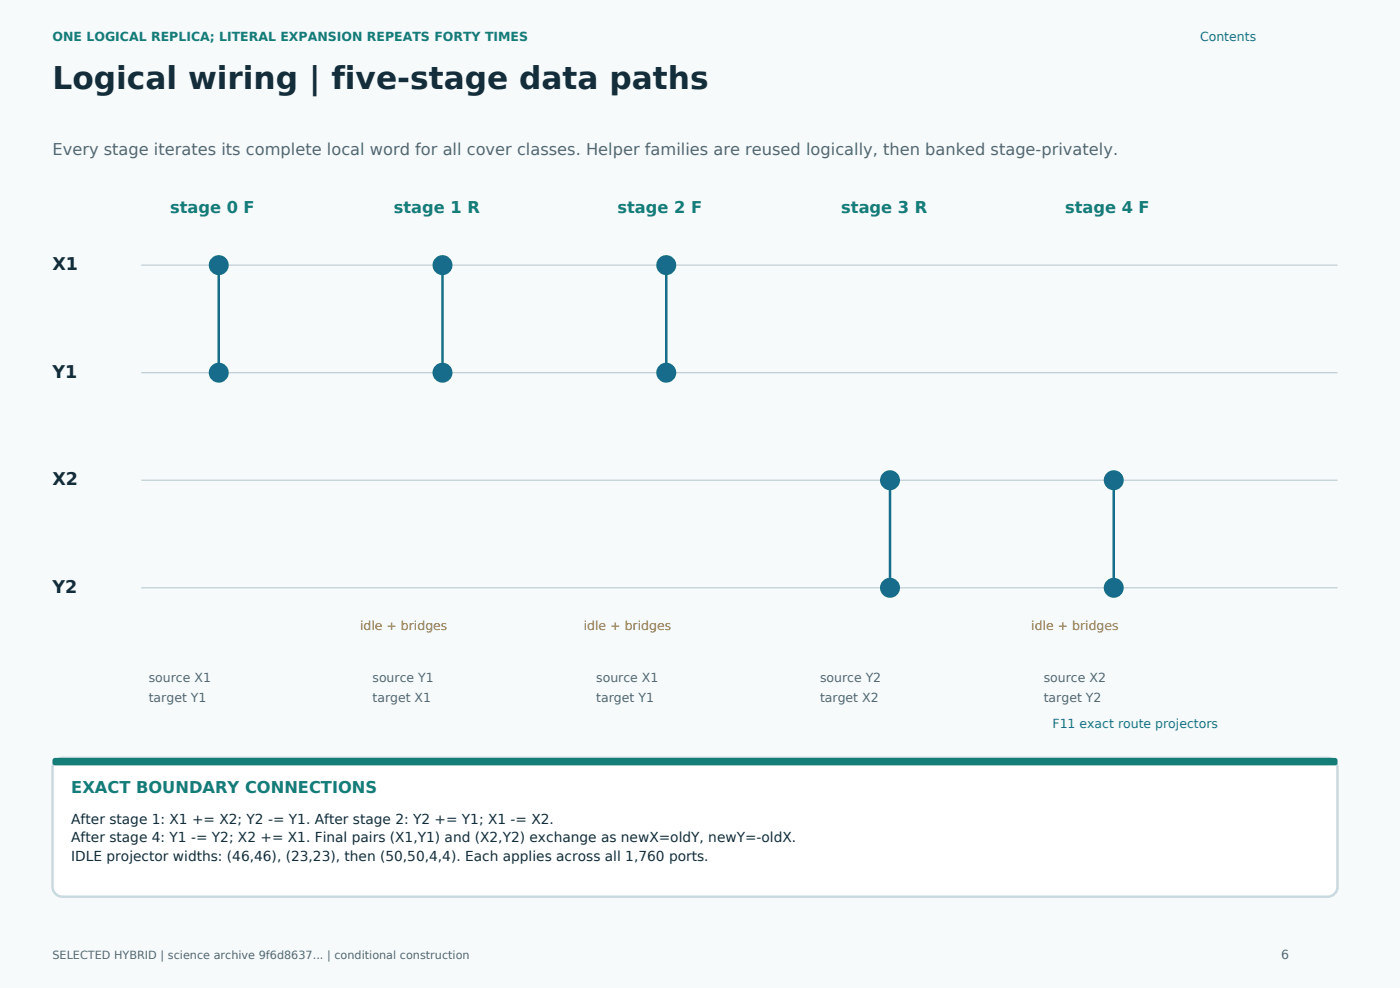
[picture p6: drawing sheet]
<svg xmlns="http://www.w3.org/2000/svg" width="395mm" height="279mm" viewBox="0 0 395 279" stroke-linecap="round" stroke-linejoin="round" font-family="sans-serif">
<defs><g id="words">
<text font-size="8.8" fill="#142d3a" x="14.8" y="25">Logical wiring | five-stage data paths</text>
<g font-size="4.9" fill="#142d3a">
<text x="14.8" y="76.2">X1</text>
<text x="14.8" y="106.5">Y1</text>
<text x="14.8" y="136.9">X2</text>
<text x="14.8" y="167.2">Y2</text>
</g>
<text font-size="4.6" fill="#526873" x="14.8" y="43.7">Every stage iterates its complete local word for all cover classes. Helper families are reused logically, then banked stage-privately.</text>
<g font-size="4.6" fill="#147d77">
<text x="48" y="60">stage 0 F</text>
<text x="111.1" y="60">stage 1 R</text>
<text x="174.3" y="60">stage 2 F</text>
<text x="237.4" y="60">stage 3 R</text>
<text x="300.6" y="60">stage 4 F</text>
<text x="20.1" y="223.7">EXACT BOUNDARY CONNECTIONS</text>
</g>
<g font-size="3.9" fill="#142d3a">
<text x="20.1" y="232.3">After stage 1: X1 += X2; Y2 -= Y1. After stage 2: Y2 += Y1; X1 -= X2.</text>
<text x="20.1" y="237.6">After stage 4: Y1 -= Y2; X2 += X1. Final pairs (X1,Y1) and (X2,Y2) exchange as newX=oldY, newY=-oldX.</text>
<text x="20.1" y="242.9">IDLE projector widths: (46,46), (23,23), then (50,50,4,4). Each applies across all 1,760 ports.</text>
</g>
<text font-size="3.5" fill="#147d77" x="14.8" y="11.6">ONE LOGICAL REPLICA; LITERAL EXPANSION REPEATS FORTY TIMES</text>
<g font-size="3.5" fill="#176b8b">
<text x="338.7" y="11.6">Contents</text>
<text x="297" y="205.3">F11 exact route projectors</text>
</g>
<g font-size="3.5" fill="#b2761b">
<text x="101.6" y="177.8">idle + bridges</text>
<text x="164.7" y="177.8">idle + bridges</text>
<text x="291" y="177.8">idle + bridges</text>
</g>
<g font-size="3.5" fill="#526873">
<text x="42" y="192.3">source X1</text>
<text x="42" y="197.9">target Y1</text>
<text x="105.1" y="192.3">source Y1</text>
<text x="105.1" y="197.9">target X1</text>
<text x="168.3" y="192.3">source X1</text>
<text x="168.3" y="197.9">target Y1</text>
<text x="231.4" y="192.3">source Y2</text>
<text x="231.4" y="197.9">target X2</text>
<text x="294.6" y="192.3">source X2</text>
<text x="294.6" y="197.9">target Y2</text>
<text x="361.6" y="270.6">6</text>
</g>
<text font-size="3.2" fill="#526873" x="14.8" y="270.6">SELECTED HYBRID | science archive 9f6d8637... | conditional construction</text>
</g></defs>
<path d="M0 0h395.1v278.7h-395.1z" fill-rule="evenodd" fill="#f7fafb"/>
<path d="M39.9 74.8h337.6M39.9 105.1h337.6M39.9 135.5h337.6M39.9 165.8h337.6" fill="none" stroke="#c0cfd5" stroke-width=".35"/>
<path d="M61.7 74.8v30.3" fill="none" stroke="#176b8b" stroke-width=".71" stroke-linecap="butt"/>
<g fill="#176b8b">
<circle cx="61.7" cy="74.8" r="2.82"/>
<circle cx="61.7" cy="105.1" r="2.82"/>
</g>
<path d="M124.9 74.8v30.3" fill="none" stroke="#176b8b" stroke-width=".71" stroke-linecap="butt"/>
<g fill="#176b8b">
<circle cx="124.9" cy="105.1" r="2.82"/>
<circle cx="124.9" cy="74.8" r="2.82"/>
</g>
<path d="M188 74.8v30.3" fill="none" stroke="#176b8b" stroke-width=".71" stroke-linecap="butt"/>
<g fill="#176b8b">
<circle cx="188" cy="74.8" r="2.82"/>
<circle cx="188" cy="105.1" r="2.82"/>
</g>
<path d="M251.2 135.5v30.3" fill="none" stroke="#176b8b" stroke-width=".71" stroke-linecap="butt"/>
<g fill="#176b8b">
<circle cx="251.2" cy="165.8" r="2.82"/>
<circle cx="251.2" cy="135.5" r="2.82"/>
</g>
<path d="M314.3 135.5v30.3" fill="none" stroke="#176b8b" stroke-width=".71" stroke-linecap="butt"/>
<g fill="#176b8b">
<circle cx="314.3" cy="135.5" r="2.82"/>
<circle cx="314.3" cy="165.8" r="2.82"/>
</g>
<path d="M15.9 214.4l1.1-.5 .6-.1h357a2.82 2.82 0 0 1 2.9 2.8v33.5a2.82 2.82 0 0 1-2.9 2.8h-357a2.82 2.82 0 0 1-2.8-2.8v-33.5a2.82 2.82 0 0 1 1.1-2.2z" fill-rule="evenodd" fill="#fff" stroke="#c8d9df" stroke-width=".71" stroke-linecap="butt"/>
<path d="M15 214l.5-.2h361.3l.6 .4 .1 1-.2 .5-.5 .2h-361.3l-.6-.4-.1-1z" fill-rule="evenodd" fill="#147d77"/>
<use href="#words"/>
</svg>
